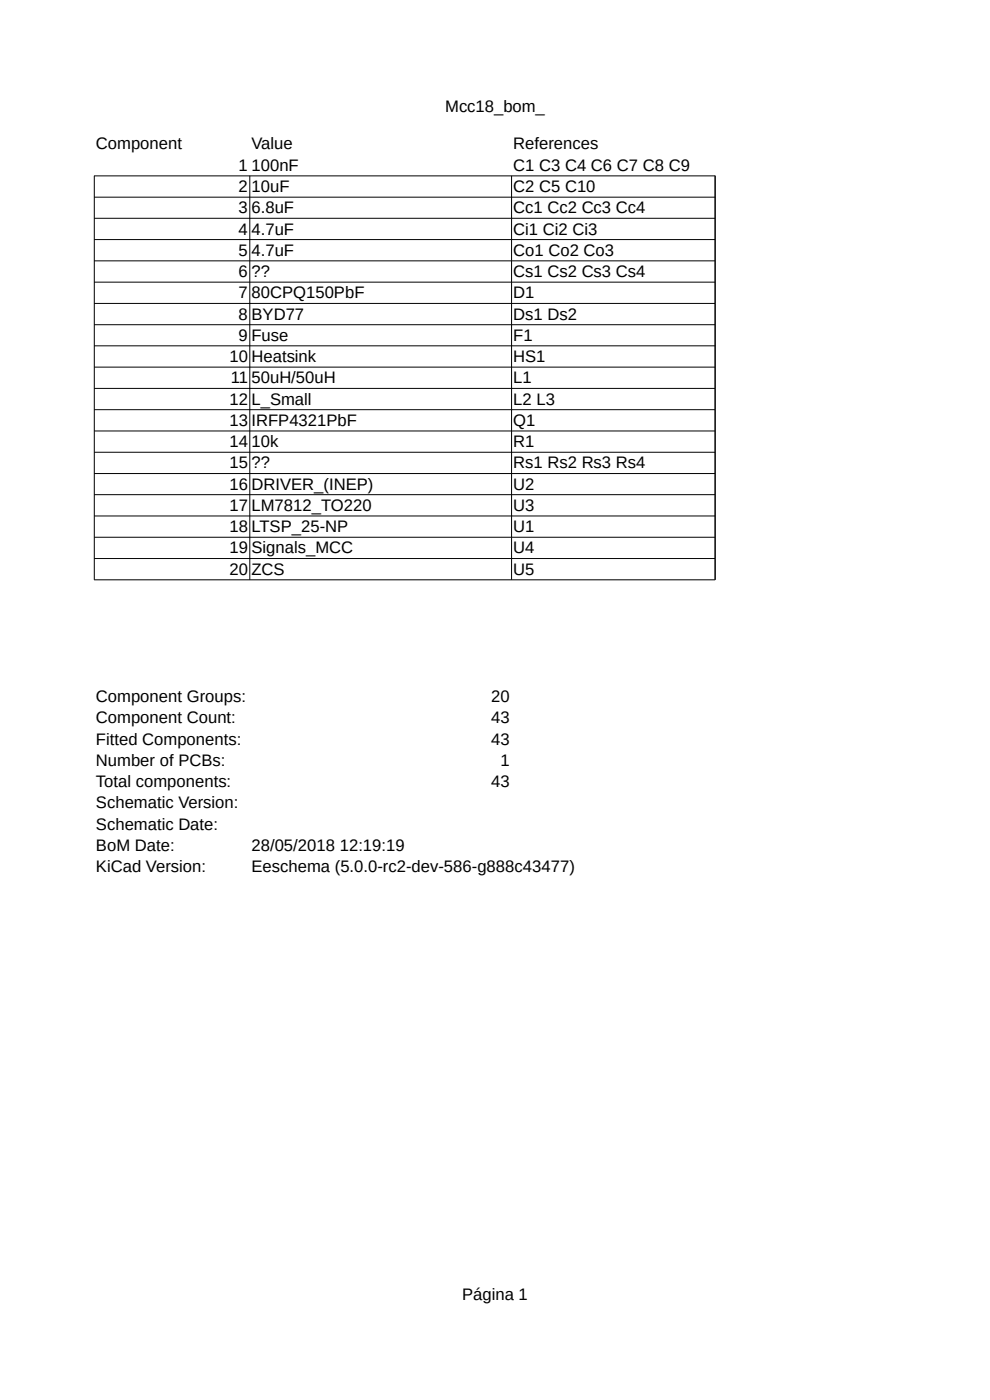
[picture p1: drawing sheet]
<svg xmlns="http://www.w3.org/2000/svg" width="210mm" height="297mm" viewBox="0 0 210 297" stroke-linecap="round" stroke-linejoin="round" font-family="sans-serif">
<defs><g id="words">
<g font-size="3.5">
<text x="94.4" y="23.8">Mcc18_bom_</text>
<text x="20.4" y="31.7">Component</text>
<text x="53.3" y="31.7">Value</text>
<text x="108.9" y="31.7">References</text>
<text x="50.6" y="36.2">1</text>
<text x="50.6" y="40.7">2</text>
<text x="53.3" y="36.2">100nF</text>
<text x="53.3" y="40.7">10uF</text>
<text x="108.9" y="36.2">C1 C3 C4 C6 C7 C8 C9</text>
<text x="108.9" y="40.7">C2 C5 C10</text>
<text x="50.6" y="45.2">3</text>
<text x="53.3" y="45.2">6.8uF</text>
<text x="108.9" y="45.2">Cc1 Cc2 Cc3 Cc4</text>
<text x="50.6" y="49.8">4</text>
<text x="53.3" y="49.8">4.7uF</text>
<text x="108.9" y="49.8">Ci1 Ci2 Ci3</text>
<text x="50.6" y="54.3">5</text>
<text x="50.6" y="58.8">6</text>
<text x="53.3" y="54.3">4.7uF</text>
<text x="53.3" y="58.8">??</text>
<text x="108.9" y="54.3">Co1 Co2 Co3</text>
<text x="108.9" y="58.8">Cs1 Cs2 Cs3 Cs4</text>
<text x="50.6" y="63.3">7</text>
<text x="53.3" y="63.3">80CPQ150PbF</text>
<text x="108.9" y="63.3">D1</text>
<text x="50.6" y="67.8">8</text>
<text x="53.3" y="67.8">BYD77</text>
<text x="108.9" y="67.8">Ds1 Ds2</text>
<text x="48.7" y="76.8">10</text>
<text x="50.6" y="72.3">9</text>
<text x="53.3" y="72.3">Fuse</text>
<text x="53.3" y="76.8">Heatsink</text>
<text x="108.9" y="72.3">F1</text>
<text x="108.9" y="76.8">HS1</text>
<text x="49" y="81.3">11</text>
<text x="53.3" y="81.3">50uH/50uH</text>
<text x="108.9" y="81.3">L1</text>
<text x="48.7" y="85.8">12</text>
<text x="53.3" y="85.8">L_Small</text>
<text x="108.9" y="85.8">L2 L3</text>
<text x="48.7" y="90.3">13</text>
<text x="48.7" y="94.8">14</text>
<text x="53.3" y="90.3">IRFP4321PbF</text>
<text x="53.3" y="94.8">10k</text>
<text x="108.9" y="90.3">Q1</text>
<text x="108.9" y="94.8">R1</text>
<text x="48.7" y="99.4">15</text>
<text x="53.3" y="99.4">??</text>
<text x="108.9" y="99.4">Rs1 Rs2 Rs3 Rs4</text>
<text x="48.7" y="103.9">16</text>
<text x="53.3" y="103.9">DRIVER_(INEP)</text>
<text x="108.9" y="103.9">U2</text>
<text x="48.7" y="108.4">17</text>
<text x="48.7" y="112.9">18</text>
<text x="53.3" y="108.4">LM7812_TO220</text>
<text x="53.3" y="112.9">LTSP_25-NP</text>
<text x="108.9" y="108.4">U3</text>
<text x="108.9" y="112.9">U1</text>
<text x="48.7" y="117.4">19</text>
<text x="53.3" y="117.4">Signals_MCC</text>
<text x="108.9" y="117.4">U4</text>
<text x="48.7" y="121.9">20</text>
<text x="53.3" y="121.9">ZCS</text>
<text x="108.9" y="121.9">U5</text>
<text x="20.4" y="149">Component Groups:</text>
<text x="104.2" y="149">20</text>
<text x="20.4" y="153.5">Component Count:</text>
<text x="104.2" y="153.5">43</text>
<text x="20.4" y="158">Fitted Components:</text>
<text x="104.2" y="158">43</text>
<text x="20.4" y="162.5">Number of PCBs:</text>
<text x="20.4" y="167">Total components:</text>
<text x="104.2" y="167">43</text>
<text x="106.2" y="162.5">1</text>
<text x="20.4" y="171.5">Schematic Version:</text>
<text x="20.4" y="176">Schematic Date:</text>
<text x="20.4" y="180.5">BoM Date:</text>
<text x="20.4" y="185.1">KiCad Version:</text>
<text x="53.3" y="180.5">28/05/2018 12:19:19</text>
<text x="53.3" y="185.1">Eeschema (5.0.0-rc2-dev-586-g888c43477)</text>
<text x="98" y="275.8">Página 1</text>
</g>
</g></defs>
<g fill="none" stroke="#000" stroke-width=".21">
<path d="M20 37.3h131.7M20 37.3v85.7h131.7v-85.7M53 37.3v85.7M108.5 37.3v85.7M20 41.8h131.7M20 46.3h131.7M20 50.8h131.7M20 55.3h131.7M20 59.9h131.7M20 64.4h131.7M20 68.9h131.7M20 73.4h131.7"/>
<path d="M20 77.9h131.7M20 82.4h131.7M20 86.9h131.7M20 91.4h131.7M20 95.9h131.7M20 100.5h131.7M20 104.9h131.7M20 109.5h131.7M20 114h131.7M20 118.5h131.7"/>
</g>
<use href="#words"/>
</svg>
